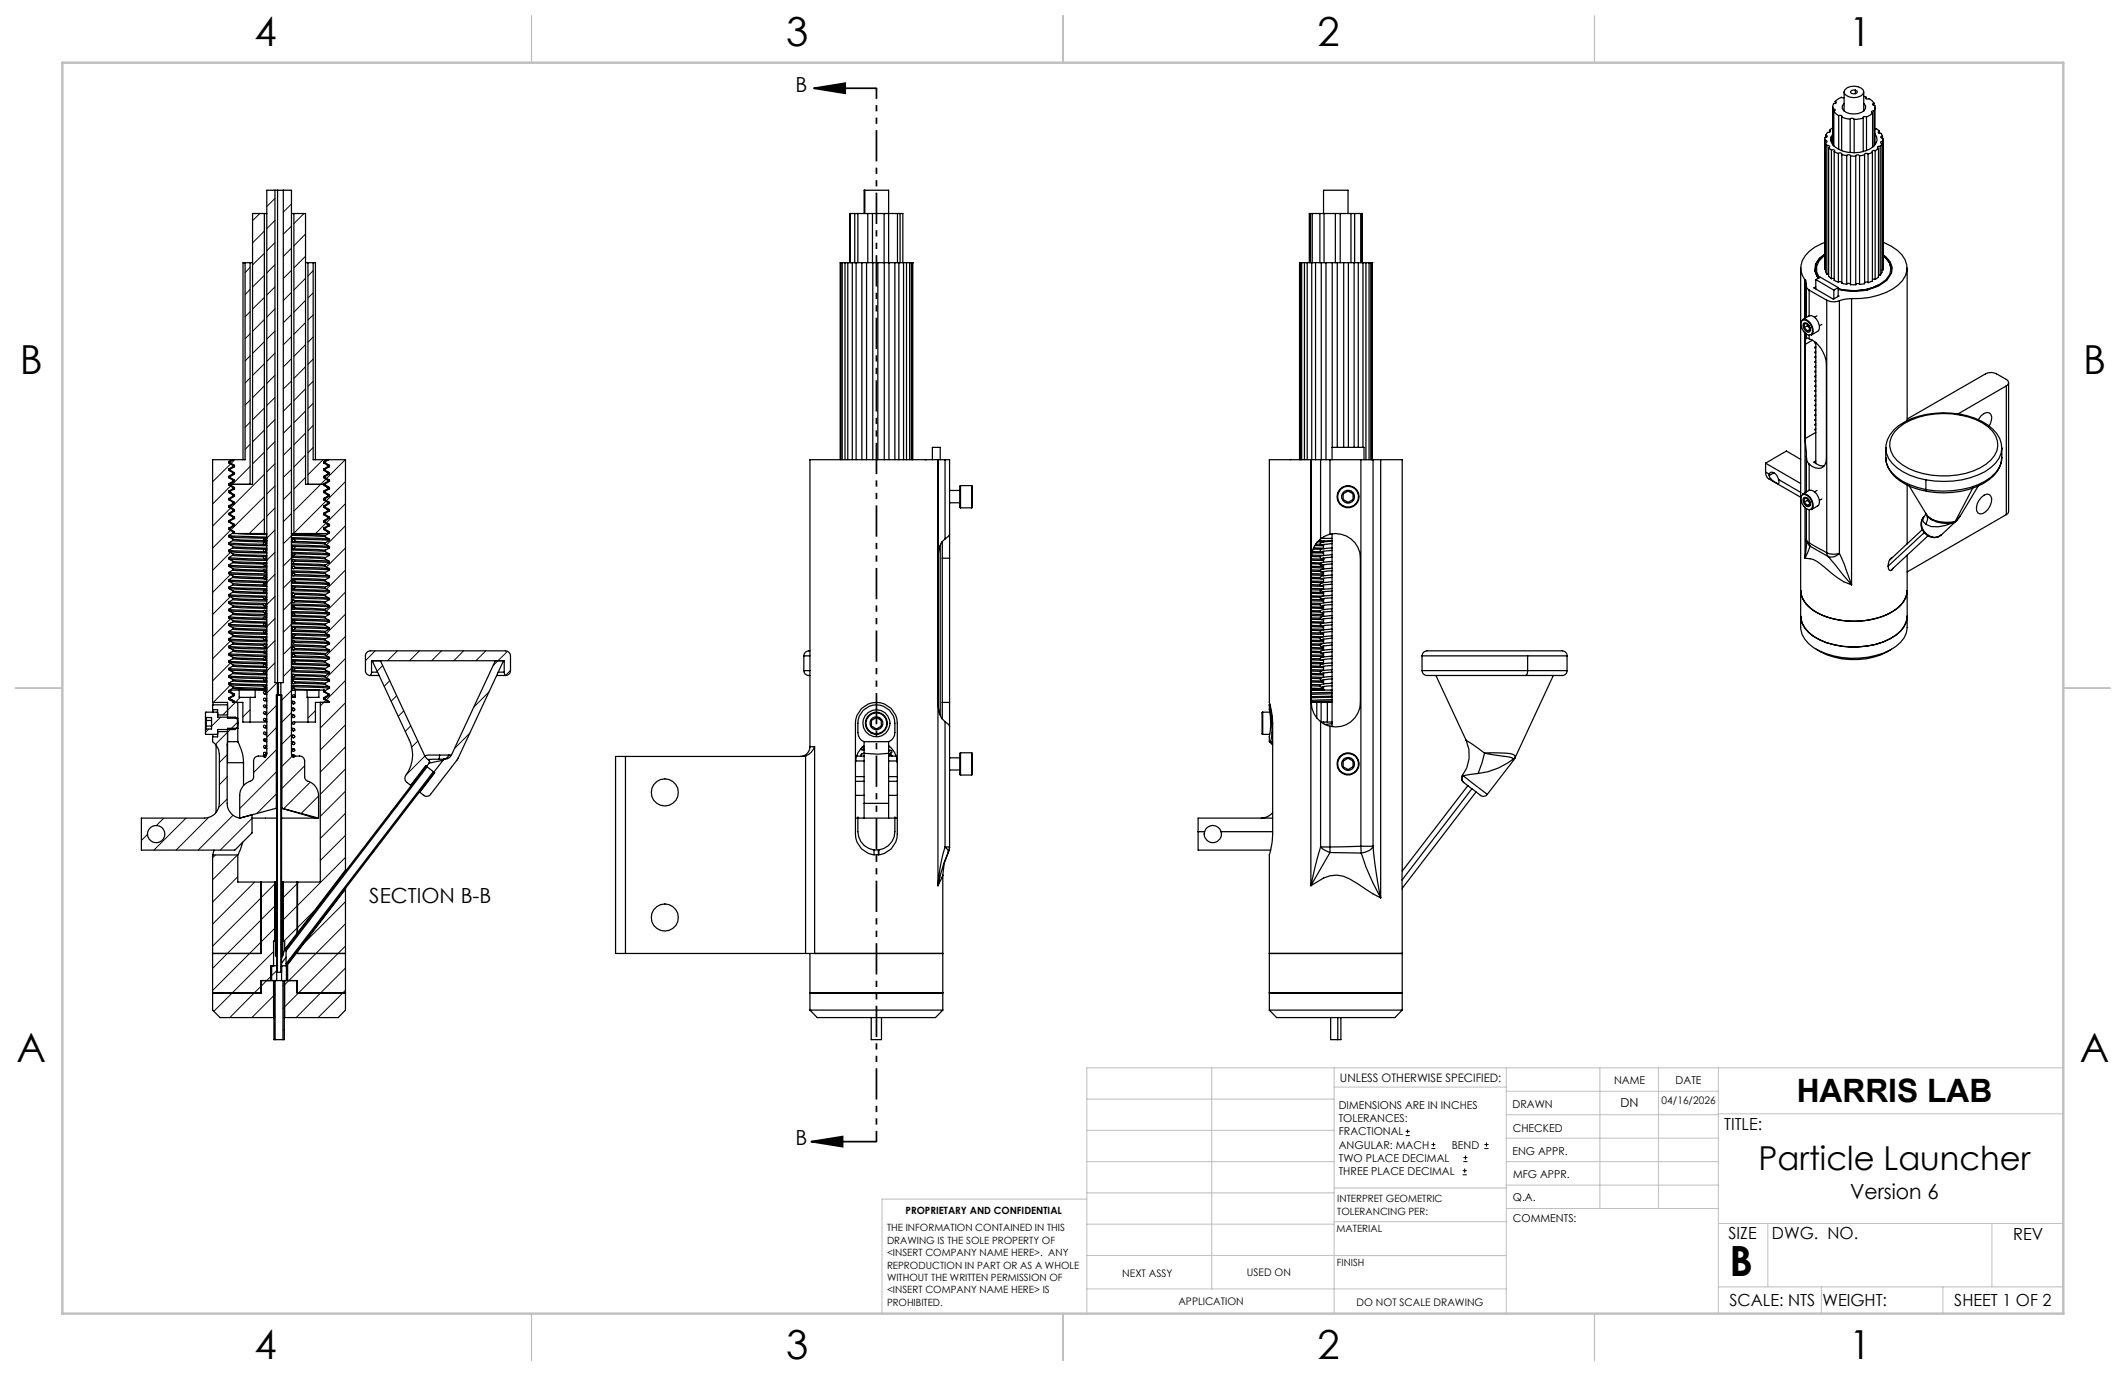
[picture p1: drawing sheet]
<svg xmlns="http://www.w3.org/2000/svg" width="432mm" height="279mm" viewBox="0 0 432 279" stroke-linecap="round" stroke-linejoin="round" font-family="sans-serif">
<defs><g id="words">
<text font-size="8.5" x="351.3" y="259">B</text>
<g font-size="8.1">
<text x="51.7" y="9.3">4</text>
<text x="159.7" y="9.3">3</text>
<text x="267.6" y="9.3">2</text>
<text x="375.6" y="9.3">1</text>
<text x="4" y="76">B</text>
<text x="423.1" y="76">B</text>
<text x="3.3" y="215.7">A</text>
<text x="422.4" y="215.7">A</text>
<text x="51.7" y="276">4</text>
<text x="159.7" y="276">3</text>
<text x="267.6" y="276">2</text>
<text x="375.6" y="276">1</text>
</g>
<text font-size="6.7" x="357.1" y="237.6">Particle Launcher</text>
<text font-size="6.5" x="364.9" y="223.7">HARRIS LAB</text>
<g font-size="4.2">
<text x="161.5" y="18.6">B</text>
<text x="75" y="183.4">SECTION B-B</text>
<text x="161.5" y="232.5">B</text>
<text x="375.8" y="243.4">Version 6</text>
</g>
<g font-size="3.4">
<text x="350.2" y="229.5">TITLE:</text>
<text x="351.1" y="251.6">SIZE</text>
<text x="359.9" y="251.6">DWG. NO.</text>
<text x="408.9" y="251.7">REV</text>
<text x="351.2" y="265.2">SCALE: NTS</text>
<text x="370.1" y="265.3">WEIGHT:</text>
<text x="396.9" y="265.2">SHEET 1 OF 2</text>
</g>
<text font-size="2.5" x="329.1" y="224.8">DN</text>
<text font-size="2.4" x="272.2" y="219.7">UNLESS OTHERWISE SPECIFIED:</text>
<g font-size="2.2">
<text x="327.8" y="220.1">NAME</text>
<text x="340.3" y="220.2">DATE</text>
<text x="271.9" y="225.3">DIMENSIONS ARE IN INCHES</text>
<text x="271.9" y="227.9">TOLERANCES:</text>
<text x="307.2" y="224.9">DRAWN</text>
<text x="271.9" y="230.6">FRACTIONAL</text>
<text x="271.9" y="233.2">ANGULAR: MACH</text>
<text x="294.9" y="233.2">BEND</text>
<text x="307.3" y="229.8">CHECKED</text>
<text x="271.9" y="235.9">TWO PLACE DECIMAL</text>
<text x="271.9" y="238.5">THREE PLACE DECIMAL</text>
<text x="307.2" y="234.4">ENG APPR.</text>
<text x="307.3" y="239.2">MFG APPR.</text>
<text x="307.3" y="243.9">Q.A.</text>
<text x="307.3" y="248.1">COMMENTS:</text>
</g>
<g font-size="2.1">
<text x="337.5" y="224.2">04/16/2026</text>
<text x="227.9" y="259.2">NEXT ASSY</text>
<text x="253.3" y="259.2">USED ON</text>
<text x="239.3" y="265">APPLICATION</text>
<text x="275.5" y="265.1">DO NOT SCALE DRAWING</text>
</g>
<g font-size="2">
<text x="271.6" y="244.1">INTERPRET GEOMETRIC</text>
<text x="180.2" y="250">THE INFORMATION CONTAINED IN THIS</text>
<text x="183.9" y="246.4">PROPRIETARY AND CONFIDENTIAL</text>
<text x="271.5" y="250.2">MATERIAL</text>
<text x="271.6" y="246.6">TOLERANCING PER:</text>
<text x="180.2" y="252.5">DRAWING IS THE SOLE PROPERTY OF</text>
<text x="180.2" y="255.1">&lt;INSERT COMPANY NAME HERE&gt;. ANY</text>
<text x="180.2" y="257.6">REPRODUCTION IN PART OR AS A WHOLE</text>
<text x="271.5" y="257">FINISH</text>
<text x="180.2" y="260.1">WITHOUT THE WRITTEN PERMISSION OF</text>
<text x="180.2" y="262.6">&lt;INSERT COMPANY NAME HERE&gt; IS</text>
<text x="180.2" y="265.2">PROHIBITED.</text>
</g>
</g></defs>
<g fill="none" stroke="#000" stroke-width=".25">
<path d="M374.5 19.8l-.1 .1a1.69 1.69 0 0 0-1.7 .7M374.5 18.7v3.8M374.7 18.2a2.68 2.68 0 0 1 3.7 .1l.1 .4a1.85 1.85 0 0 1-2 1.1 1.72 1.72 0 0 1-2-1.2zM375.9 18.5l.7-.2a.59 .59 0 0 1 .6 .4 .82 .82 0 0 1-1.4 0zM376.8 18.3v.7M378.5 19.6l.5 .2M378.5 18.7v3.8M379 19.8l.1 .3a1.54 1.54 0 0 1 1.5 .9M379 19.8v.2M55.8 38.6h-1.6v114.5l-.3 .4h-1.4a.96 .96 0 0 0-1 1v3.2a1.14 1.14 0 0 1-1.1 1.1 3.1 3.1 0 0 0-1.7 2.7v4.6M55.8 38.6v100h.8M55.8 38.6h.6"/>
<path d="M56.4 38.6h1.1M56.4 38.6l-.1 158.8M57.5 38.6h1.7v114.5l.3 .4h1.4a1.02 1.02 0 0 1 1 1v3.2a1.14 1.14 0 0 0 1.1 1.1 3.1 3.1 0 0 1 1.7 2.7v4.6M57.5 38.6v100h-.5M175.6 38.6h4.9v14.7M175.6 38.6h-.1v4.8M175.6 38.6v4.8M370.6 28.3l.1 26.3M370.7 28.5l.4 .2-.3 .3M370.7 28.5v26.1M370.8 29l.3 .5M370.8 29v26.2l.3 .5"/>
<path d="M370.8 27.4l.3 .2v.2a.48 .48 0 0 0-.4 .7M370.8 27.4v.5M371.1 29.5l.5 .2-.2 .3M371.1 29.5v26.2M371.4 30l.6 .4M371.4 30v26.1l.6 .5M371.6 26.5l.2 .1-.2 .2a.74 .74 0 0 0-.8 .6M371.6 26.5v.3M371.9 27.8v1M372 30.4h.4l.2 .2-.1 .2M372 30.4v26.2M372.2 26l-.6 .5"/>
<path d="M372.2 26h.1M372.3 21.8v7.6M372.3 27.2l-.4 .6M372.3 22.1l.4 .2-.2 .2M372.3 22.1v7.4M372.5 22.5l1 1M372.5 22.5v7.1M372.5 30.8l.9 .4M372.5 30.8v26.1l.9 .4M372.7 20.6l.3 .1-.1 .3a.77 .77 0 0 0-.6 1.1M372.7 20.6v.4M373.4 31.2a.4 .4 0 0 1 .4-.2 .4 .4 0 0 1 .3 .4"/>
<path d="M373.4 31.2v26.1M373.5 23.5h.5l.1 .3M373.5 23.5v6.8M374.1 23.8l1.7 .4M374.1 23.8v6.8M374.1 31.4l1 .2M374.1 31.4v26.1l1 .2M374.5 21a.96 .96 0 0 0-.1 1.4 3.5 3.5 0 0 0 4.2 .1 .92 .92 0 0 0-.1-1.5M375.1 31.6a.46 .46 0 0 1 .7 .1M375.1 31.6v26.1M375.8 24.2a.52 .52 0 0 1 .8 0M375.8 24.2v6.8"/>
<path d="M375.8 31.7h1.1M375.8 31.7v26.1h1.1v-26.1M376.6 24.2v6.8M377.7 31.6a.44 .44 0 0 0-.8 .1M377.7 31.6v26.1M378.4 24l-1.8 .2M378.4 24v6.8M378.7 31.5l-1 .1M378.7 31.5v26.1l-1 .1M379.1 23.7a.37 .37 0 0 0-.4-.1 .37 .37 0 0 0-.3 .4M379.1 23.7v6.9M379.4 31.3a.39 .39 0 0 0-.4-.2 .39 .39 0 0 0-.3 .4"/>
<path d="M379.4 31.3v26.1M380.3 30.9l-.9 .4M380.3 30.9v26.1l-.9 .4M380.3 22.9l-1.2 .8M380.3 22.9v7M380.6 21l-.2 .1v.2a.51 .51 0 0 1 .5 .4 .51 .51 0 0 1-.1 .5l-.2 .3M380.6 21v.4M380.6 22.5l-.5 .1 .2 .3M380.6 22.5v7.1M380.8 26.2h.4l.5 .4M380.8 27.2a1.7 1.7 0 0 1-.3 2.5 6.8 6.8 0 0 1-7.9 0l-.5-.6-.2-.6v-.7M380.8 21.8v7.6"/>
<path d="M380.9 30.6h-.5l-.2 .2 .1 .1M380.9 30.6v26.1M381.5 30.1l-.6 .5M381.5 30.1v26.2l-.6 .4M381.7 26.6l-.2 .2 .1 .2a.67 .67 0 0 1 .7 .6M381.7 26.6v.5M381.9 29.7l-.5 .1-.1 .2 .2 .1M381.9 29.7v26.1M382.2 29.1l-.3 .6M382.2 29.1v26.2l-.3 .5M382.3 27.6l-.3 .2 .1 .2a.46 .46 0 0 1 .3 .7M382.3 27.6v.5"/>
<path d="M382.4 28.7l-.4 .1v.2l.2 .1M382.4 28.7v26.1M382.4 28.3v26.5M49.8 53.3h-.4v40M49.8 53.3v40h-2.3M49.8 53.3h1M50.8 53.3h.5M50.8 53.3v45.1M53.7 43.4h.5M53.7 43.4h-2.4v55h-4.6M53.7 43.4v64.9M59.2 43.4h.5"/>
<path d="M59.7 43.4h2.4v55h3.7M59.7 43.4v64.9M62.1 53.3h.4M62.5 53.3v45.1M62.5 53.3h1.1M63.6 53.3h.5v40M63.6 53.3v40h2.8M170.8 53.3h.3M170.8 53.3h-.2v40M170.8 53.3v40M171.1 53.3h.5M171.1 53.3v40"/>
<path d="M171.6 53.3h.6M171.6 53.3v40M172.2 53.3h.9M172.2 53.3v40M172.7 43.4h.9M172.7 43.4v9.9M172.7 43.4l-.1 9.9M173.1 53.3h.8M173.1 53.3v40M173.6 43.4h.6M173.6 43.4v9.9M173.9 53.3h1.1"/>
<path d="M173.9 53.3v40M174.2 43.4h2M174.2 43.4v9.9M175 53.3h1M175 53.3v40M176 53.3h1.3M176 53.3v40M176.2 43.4h1M176.2 43.4v9.9M177.2 43.4h2.4M177.2 43.4v9.9M177.3 53.3h1"/>
<path d="M177.3 53.3v40M178.3 53.3h1.3M178.3 53.3v40M179.6 43.4h2.7M179.6 43.4v9.9M179.6 53.3h1M179.6 53.3v40M180.6 53.3h1.2M180.6 53.3v40M181.8 53.3h.8M181.8 53.3v40M182.3 43.4h.5"/>
<path d="M182.3 43.4v9.9M182.6 53.3h.9M182.6 53.3v40M182.8 43.4h.6v9.9M182.8 43.4v9.9M183.5 53.3h.6M183.5 53.3v40M184.1 53.3h.6M184.1 53.3v40M184.7 53.3h.4M184.7 53.3v40M185.1 53.3h.2"/>
<path d="M185.1 53.3v40M185.3 53.3h.1M185.3 53.3v40M264.1 53.3h.3M264.1 53.3h-.2v40M264.1 53.3v40M264.4 53.3h.5M264.4 53.3v40M264.9 53.3h.6M264.9 53.3v40M265.5 53.3h.9M265.5 53.3v40"/>
<path d="M266.2 43.4h.3M266.2 43.4h-.3v9.9M266.2 43.4v9.9M266.4 53.3h.8M266.4 53.3v40M266.5 43.4h1.6M266.5 43.4v9.9M267.2 53.3h1.2M267.2 53.3v40M268.1 43.4h.8M268.1 43.4v9.9M268.4 53.3h.9"/>
<path d="M268.4 53.3v40M268.8 43.4v-4.8h5v4.8M268.9 43.4h2.3M268.9 43.4v9.9M269.3 53.3h1.3M269.3 53.3v40M270.6 53.3h1M270.6 53.3v37.5M271.2 43.4h1M271.2 43.4v9.9M271.6 53.3h1.3M271.6 53.3v37.5"/>
<path d="M272.2 43.4h2.2M272.2 43.4v9.9M272.9 53.3h1M272.9 53.3v37.5M273.9 53.3h1.1M273.9 53.3v37.5M274.4 43.4h.7M274.4 43.4v9.9M275 53.3h.9M275 53.3v37.5M275.1 43.4h1.3M275.1 43.4v9.9"/>
<path d="M275.9 53.3h.9M275.9 53.3v37.5M276.4 43.4h.2M276.4 43.4v9.9M276.6 43.4l.1 9.9M276.6 43.4v9.9M276.8 53.3h.6M276.8 53.3v37.5M277.4 53.3h.7M277.4 53.3v40M278.1 53.3h.3M278.1 53.3v40"/>
<path d="M278.4 53.3h.3M278.4 53.3v40M278.7 53.3h.1M278.7 53.3v40M365.7 54.4v73a5.8 5.8 0 0 0 3.8 4.8 16.7 16.7 0 0 0 15.6-.9 4.9 4.9 0 0 0 2.2-3.9v-14.7M366.6 56.9l.3 .8a1.05 1.05 0 0 0 .6 1.2M366.6 56.9h.1M366.6 56.9v7.7M366.9 58.1v6.4M367.5 58.9l3.5 2.1M367.5 58.9v5.2M368.7 54.7l-.1 .3 .6 1.3"/>
<path d="M368.8 56.8v1.9M368.8 56.8l3.7 2.1M368.8 56.8l.9-.5 3.6 2.1M368.8 58.2l-.4 .3 4 2.2 1.1-.6-.2-.1M370.6 51.9a3 3 0 0 0-1 4.5M370.6 51.6l-1.2 1a2.63 2.63 0 0 0 0 3.8M370.6 49.2a6.8 6.8 0 0 0-4.8 4.7v1l.2 1 .6 1M370.7 54.6h.1M370.7 51.5a3.3 3.3 0 0 0-1.4 5M371.1 55.7h.3M372 56.6h.5M372.5 58.9v1.8"/>
<path d="M373.3 58.6l2.7 .4 2.6-.2M373.3 58.4v1.8M373.3 58.4l-.8 .5M373.4 57.3l.4-.1 .3 .1M373.5 58.7l1.1 .2 2 .2 2-.3M375.1 57.7a.48 .48 0 0 1 .7 0M377.7 57.7a.48 .48 0 0 0-.8 .1M378.7 57.4l.4-.1 .3 .1M380.9 56.7l-.6 .1M381.3 58l-1.9 .7-1.1 .2M381.5 55.8h.4M382.2 54.8h.2"/>
<path d="M382.4 52a2.94 2.94 0 0 1 .7 4.8l-1.2 .8-1.5 .8-1.8 .4M382.4 49.2a7 7 0 0 1 4.9 4.6 4.3 4.3 0 0 1-1.7 4.1 14.4 14.4 0 0 1-9.5 2.7M382.4 51.8a3.1 3.1 0 0 1 .9 5.1 11.3 11.3 0 0 1-9.6 1.9h-.2M382.4 51.8a3.7 3.7 0 0 1 1.6 2.7M382.5 52l.4 .3M387.3 54.4v31M365.9 65.2l.3-.2a2.1 2.1 0 0 1 1.8 2.8 1.05 1.05 0 0 1-1.6-.5 2.08 2.08 0 0 1-.5-2.1zM366.1 64.9l1.3-.7a1.88 1.88 0 0 1 2.1 1.8l-.1 1.1-1.5 .9a2.08 2.08 0 0 0-.7-2.9l-.5-.3zM366.3 65.7l.2-.2a1.34 1.34 0 0 1 1.1 1.8l-.2 .2a1.34 1.34 0 0 1-1.1-1.8zM366.4 66.5v-.7l.3-.1a1.08 1.08 0 0 1 .9 1.5h-.6M366.4 66.5l.6 .7M366.6 67.6v32.4"/>
<path d="M366.9 67.8v.8M367.1 65.8v.3M367.1 66.1l.6 .8-.7 .3M367.1 66.1l-.7 .4M367.5 68.8a5.9 5.9 0 0 1 3.4 5.2v19.1a1.74 1.74 0 0 1-.8 1.8 1.74 1.74 0 0 1-2-.2l-.6-.4M367.5 68.8l-.6-.3-.3 1.5 1.5-.9M367.5 68.1v.7M368.7 69.5v.2h.1M368.8 69.5v24.6M368.8 70.3l-.1 .2v.2h.1M368.8 71.3l-.1 .2v.1h.1M368.8 72.3l-.1 .1 .1 .2"/>
<path d="M368.8 73.3l-.1 .1v.2h.1M368.8 74.3l-.1 .1v.2h.1M368.8 75.2l-.1 .2v.2h.1M368.8 76.2l-.1 .2v.2h.1M368.8 77.2l-.1 .1v.2h.1M368.8 78.2l-.1 .1v.2h.1M368.8 79.2l-.1 .1v.2h.1M369 64.1l-.5 .3M370 65.9l-.5 .2M371 61a3.2 3.2 0 0 0 2.6 .1M371 61v51.2M373.6 61.1v51.3"/>
<path d="M376.1 60.6l-1.3 .1-1.2 .4M376.1 60.6v58.1M407.5 78.4a.69 .69 0 0 0 .5-.7 .69 .69 0 0 0-.5-.7l-2-1.1a2.4 2.4 0 0 0-2.2 0l-16 9.2M407.5 78.4l-9.8 5.7M407.5 78.4v26.1M408 77.7v26.2l-.2 .3-.3 .3M46.5 99.7v.3l.8 .5M46.5 95.2v.3l.8 .5M46.5 96.7l.2 .1M46.5 98.2v.3l.8 .5M46.5 99.7l.3 .1M46.5 98.2l.3 .1"/>
<path d="M46.5 95.2l.2 .1M46.5 93.7v.3l.8 .5M46.5 96.7v.3l.8 .5M46.5 93.7l.3 .1M46.7 98.5l.2 .1M46.7 94.1h.2M46.7 95.5v.1M46.7 97h.1M46.7 96.8v.2l.9 .5v.3l-.9 .4v.3l.9 .5M46.7 93.8v.2l.9 .5a1.01 1.01 0 0 1-.9 .7v.3l.9 .5a1.01 1.01 0 0 1-.9 .8M47.1 93.3h.4M47.1 93.3l-.6 .4"/>
<path d="M47.1 93.3h-3.9v49.3M47.3 96h.3M47.3 96.2l.3 .1M47.3 96.2l-.8 .5M47.3 99h.3M47.3 99.2l.3 .1M47.3 99.2l-.8 .5M47.3 97.8h.3M47.3 97.8l-.8 .4M47.3 94.8h.3M47.3 94.8l-.8 .4M47.3 94.5h.3"/>
<path d="M47.3 97.5h.3M47.3 94.5v.3M47.3 96v.2M47.3 97.5v.3M47.3 99v.2M47.5 93.3l-.8 .5M47.6 99v.3l-.9 .5v.2l.9 .5a1.01 1.01 0 0 1-.9 .7v.3l.9 .5v.3l-.9 .5v.2l.9 .5a1.11 1.11 0 0 1-.8 .8M65.7 98.4l.4 .1M65.8 98.5l.8 .5M65.8 96.9l.3 .1M65.8 99.9l.3 .1M65.8 95.4l.3 .1"/>
<path d="M65.8 93.9l.3 .1M65.8 96.7h.3M65.8 99.7h.3M65.8 95.2h.3M65.8 98.2h.3M65.8 93.7h.3M66.1 97l.8 .5v.3M66.1 98.5l.8 .5v.2M66.1 95.5l.8 .5v.2M66.1 94l.8 .5v.3M66.1 93.7v.3M66.1 95.2v.3"/>
<path d="M66.1 96.7v.3M66.1 98.2v.3M66.1 99.7v.3M66.4 93.3l-.6 .4v.3l.8 .5v.2M66.4 93.3h.3M66.4 97.4h.3M66.4 98.9h.3M66.4 95.9h.3M66.4 94.4h.3M66.6 97.5v.2l-.8 .5v.3M66.6 97.5h.1M66.6 96.2a1.02 1.02 0 0 0-.8 .8l.8 .5"/>
<path d="M66.6 94.7l-.8 .5v.3l.8 .5v.2M66.6 99.2a1.02 1.02 0 0 0-.8 .8l.8 .5v.2l-.8 .5v.3l.8 .5v.2M66.6 96.2h.3M66.6 99.2h.3M66.6 94.7l.3 .1M66.6 97.7l.3 .1M66.6 99v.2M66.7 93.3l-.6 .4M66.7 93.3h3.5v83.4M66.9 96.2l-.8 .5M66.9 99.2l-.8 .5M66.9 94.8l-.8 .4"/>
<path d="M66.9 97.8l-.8 .4M187.9 93.3h.1M189.4 93.3v-2.5h1.6v2.5M190.5 93.3h-26v58.3M190.5 93.3h.1M190.5 93.3h1.4M190.5 93.3v86.5M191.9 93.3h1v15.2M191.9 93.3v16.1M192.9 99.6h2M195.1 98.6l-.2 .1v4.3l.2 .1M195.1 98.6v4.5"/>
<path d="M195.1 98.6h2.2M197.3 98.6l.1 .1v4.3l-.1 .1M197.3 98.6v4.5M262.3 93.3h-.2M266.2 93.3h.1M266.2 93.3h-8.4v49.4l.6 2.5 .1 1.7M266.2 93.3v86.5M266.3 93.3v49.3a5 5 0 0 0 1.9 3.9M266.3 93.3h1.9M268.2 93.3h1.9M268.2 93.3v16.1M270.1 93.3h6.3"/>
<path d="M270.1 93.3v15.2M270.5 93.3v-2.5h6.5v2.5M276.4 93.3h2.5M276.4 93.3v78.5M278.9 93.3h1.5M278.9 93.3v78.5M280.4 93.3h4.4v111.8M280.4 93.3v89M358.6 95.8l.1 .8 .3 .4 6.7 4M358.6 95.8l.7 .5M358.6 94.1v1.7M358.6 94.1l7.1 4.1"/>
<path d="M359.3 96.3a.59 .59 0 0 1 1-.3 2.12 2.12 0 0 1 .9 1.4M359.3 96.6a2.97 2.97 0 0 0 1.8 1.6l.2-.2-.1-.6M359.3 96.3v.3M360.3 96l-1 .6M361.2 97.4l4.5 2.6M365.7 93.3l-2.9-1.7-4.2 2.5M366.9 92.8v7.1M367.5 94.3v5.3M368.8 87.8l-2.2 1.3 .4 4.5 .5 .7M368.8 93.6l-.4 .2a2.63 2.63 0 0 0 2.1 .8M368.8 80.2l-.1 .1v.2h.1M368.8 81.1l-.1 .1v.2h.1"/>
<path d="M368.8 82.1l-.1 .1v.2h.1M368.8 83.1l-.1 .1v.2h.1M368.8 84.1l-.1 .1v.2h.1M368.8 85.1l-.1 .1v.2h.1M368.8 86l-.1 .1v.2h.1M368.8 87l-.1 .1v.2h.1M369 99.6l-.5 .3M383 90.9a6.1 6.1 0 0 0 3.5 6.9l3 1.2 1.7 .4M383 91a5 5 0 0 0 2.3 4 13.2 13.2 0 0 0 5.9 2.4M384.8 87.7a12.8 12.8 0 0 1 9.9-3.7 14.7 14.7 0 0 1 9.1 2.6 4.3 4.3 0 0 1 .6 6.8 14.8 14.8 0 0 1-12.1 3.1 11.1 11.1 0 0 1-7.7-3.9 4 4 0 0 1 .2-4.9zM387.3 98.5v12M387.7 98.6l3.6 6"/>
<path d="M391.2 99.4l.1 .4M391.2 97.4v2M398.3 84.1a18.4 18.4 0 0 0-11.5 1.6 6.2 6.2 0 0 0-3.8 5.2M398.3 84.1a11.7 11.7 0 0 1 7.3 4l.6 .9 .3 1.1 .1 1M398.3 84.1l-.2 .2M400.7 99.1l-3.6 6.8M401.8 85.2a2.26 2.26 0 0 1 2.2-1.4 1.67 1.67 0 0 1 .2 2.3l-.2 .4M401.8 98.6l-4.3 7M406.5 92.8a5.3 5.3 0 0 1-2.6 4.6 17.2 17.2 0 0 1-18.1 .2 5.9 5.9 0 0 1-2.8-4.6M406.6 91.1a6.7 6.7 0 0 1-4.9 5.3 19 19 0 0 1-10.5 1M406.6 91a6.1 6.1 0 0 1-3.4 6.7 18.4 18.4 0 0 1-12 1.7M46.5 113.2l7.8 .4"/>
<path d="M46.5 117.7l7.7 .3M46.5 116.2l7.7 .4M46.5 119.2l7.7 .4M46.5 114.7l7.7 .3M46.5 111.7l7.2 .3M46.5 110.2l7.1 .3M46.5 108.7l7.7 .3M46.5 113.2v.3l.8 .5M46.5 101.2l.3 .1M46.5 104.2l.3 .1M46.5 105.7v.3l.8 .5M46.5 107.2l.3 .1"/>
<path d="M46.5 101.2v.3l.8 .5M46.5 102.7v.3l.8 .5M46.5 105.7l.2 .1M46.5 107.2v.3l.8 .5M46.5 119.2v.3l.8 .5M46.5 117.7v.3l.8 .5M46.5 116.2v.3l.8 .5M46.5 114.7v.3l.8 .5M46.5 111.7v.3l.8 .5M46.5 104.2v.3l.8 .5M46.5 108.7v.3l.8 .5M46.5 102.7l.2 .1"/>
<path d="M46.5 110.2v.3l.8 .5M46.7 109l7.5 .3h-.4l-.2 .3 .1 .2h.3M46.7 110.6l7.5 .2-.5-.1M46.7 113.6l7.5 .2M46.7 118l7.5 .3M46.7 116.6l7.5 .2M46.7 119.6l7.5 .2M46.7 115l7.5 .3M46.7 112l7.5 .3M46.7 100l.2 .1M46.7 103l.2 .1M46.7 107.3v.2l.9 .5v.3h-.1h6.2"/>
<path d="M46.7 104.3l.1 .2 .8 .5v.3l-.9 .5v.2l.9 .5v.3l-.9 .5M47.3 120l6.9 .4M47.3 117.2l6.9 .5M47.3 114.2l6.2 .3M47.3 114l6.9 .3M47.3 115.7l6.3 .3M47.3 115.5l6.3 .3M47.3 117l6.3 .3M47.3 118.7l6.9 .4M47.3 118.5l6.3 .3M47.3 112.7l6.3 .3M47.3 112.5l6.9 .3"/>
<path d="M47.3 111.2l6.9 .3M47.3 111l6.9 .3M47.3 109.7l6.9 .4M47.3 109.5l6.5 .3M47.3 100.8h.3M47.3 100.8l-.8 .4M47.3 103.8h.3M47.3 103.8l-.8 .4M47.3 106.5h.3M47.3 106.8h.3M47.3 106.8l-.8 .4M47.3 102l.3 .1"/>
<path d="M47.3 103.5h.3M47.3 105.2l.4 .1M47.3 105.2l-.8 .5M47.3 108l.3 .1M47.3 118.7l-.8 .5M47.3 117.2l-.8 .5M47.3 115.7l-.8 .5M47.3 112.7l-.8 .5M47.3 111.2l-.8 .5M47.3 105l.3 .1M47.3 108.2l.3 .1M47.3 108.2l-.8 .5"/>
<path d="M47.3 102.2l.3 .1M47.3 102.2l-.8 .5M47.3 109.7l-.8 .5M47.3 114.2l-.8 .5M47.3 102v.2M47.3 103.5v.3M47.3 105v.2M47.3 106.5v.3M47.3 108v.2M47.3 109.5v.2M47.3 111v.2M47.3 112.5v.2"/>
<path d="M47.3 114v.2M47.3 115.5v.2M47.3 117v.2M47.3 118.5v.2M47.3 120v.3M47.6 100.5h-.3v.3M48.3 108.3l5.9 .2M53.7 108.3h.5M53.7 116.2l.5 .1M53.7 118.9l.5 .1M53.7 114.8l.5 .1M53.7 112l.5 .1"/>
<path d="M53.7 113.4l.5 .1M53.9 109.8h.3M54 109.8h.1M54 109.8h.2M54 117.3h.2M54.1 115.8h.1M54.1 118.6h.1M54.1 114.4h.1M54.1 117.2h.1M54.1 113.1h.1M54.2 110.3h-.1M54.2 119.9h-.1"/>
<path d="M54.2 111.7h-.1M59.2 109.4l.6 .2v.2M59.2 116.2l.6 .2 .1 .3M59.2 110.7l.6 .2 .1 .3M59.2 119l.6 .2v.2M59.2 117.6l.6 .2v.3M59.2 112.1l.6 .2v.3M59.2 113.5l.6 .2v.2l7.1 .4M59.2 108.3h.5M59.2 114.7l6.9 .3M59.2 114.4l6.9 .3M59.2 116.2l6.9 .3"/>
<path d="M59.2 115.9l6.9 .3M59.2 117.7l6.9 .3M59.2 117.4l6.9 .3M59.2 118.9l6.9 .3M59.2 118.4l7.7 .3M59.2 118.2h.2M59.2 116.9l7.7 .4M59.2 119.9l7.7 .4M59.2 119.7l7.5 .2M59.2 115.4h.3M59.2 113.2l6.9 .3M59.2 112.9l6.9 .3"/>
<path d="M59.2 112.1l7.5 .3M59.2 111.7l6.9 .3M59.2 111.4l6.9 .3M59.2 110.7l7.5 .2M59.2 110.2l6.9 .3M59.2 109.9h.2M59.2 109.1l7.5 .3M59.2 108.4l6.9 .3M59.2 108.7l6.9 .3M59.2 119.5h.1M59.2 118.1h.1M59.3 109.8l-.1 .1"/>
<path d="M59.3 116.7h-.1M59.3 111.2h-.1M59.3 115.3l-.1 .1M59.3 112.6h-.1M59.3 113.9l-.1 .1M59.5 109.4l7.4 .3M59.7 115.4l7.2 .3M59.8 113.7l6.9 .2M59.8 118.2l6.9 .2M59.8 110.9l7.1 .4M59.8 109.9l6.3 .3M59.8 119.2l6.3 .3"/>
<path d="M59.8 116.7l6.9 .2M59.8 115.2l6.9 .2M59.8 112.5l7.1 .2M65.8 101.4l.3 .1M65.8 104.4l.3 .1M65.8 107.4l.3 .1M65.8 105.9l.3 .1M65.8 102.9l.3 .1M65.8 101.2h.3M65.8 107.2h.3M65.8 102.7h.3M65.8 104.2h.3"/>
<path d="M65.8 105.7h.3M66.1 101.5l.8 .5v.2M66.1 104.5l.8 .5v.2M66.1 107.5l.8 .5v.2M66.1 106l.8 .5v.3M66.1 100l.8 .5v.3M66.1 119.5l.8 .5v.3M66.1 118l.8 .5v.2M66.1 116.5l.8 .5v.3M66.1 113.5l.8 .5v.3M66.1 112l.8 .5v.2M66.1 109l.8 .5v.2"/>
<path d="M66.1 103l.8 .5v.3M66.1 110.5l.8 .5v.3M66.1 115l.8 .5v.2M66.1 101.2v.3M66.1 102.7v.3M66.1 104.2v.3M66.1 105.7v.3M66.1 107.2v.3M66.1 108.7v.3M66.1 110.2v.3M66.1 111.7v.3M66.1 113.2v.3"/>
<path d="M66.1 114.7v.3M66.1 116.2v.3M66.1 117.7v.3M66.1 119.2v.3M66.4 106.4h.3M66.4 101.9h.3M66.4 104.9h.3M66.4 107.9h.3M66.4 100.4h.3M66.4 103.4h.3M66.6 102.2a1.02 1.02 0 0 0-.8 .8l.8 .5v.2l-.8 .5v.3l.8 .5v.2a1.02 1.02 0 0 0-.8 .8l.8 .5v.2l-.8 .5v.3l.8 .5v.2l-.2 .1h-6.7M66.6 100.7l.3 .1"/>
<path d="M66.6 106.7l.3 .1M66.6 102.2h.3M66.6 103.7l.3 .1M66.6 108.2h.3M66.6 105.2h.3M66.9 114.3l-.8 .4M66.9 100.8l-.8 .4M66.9 106.8l-.8 .4M66.9 102.2l-.8 .5M66.9 103.8l-.8 .4M66.9 108.2l-.8 .5M66.9 118.7l-.8 .5"/>
<path d="M66.9 117.3l-.8 .4M66.9 115.7l-.8 .5M66.9 112.7l-.8 .5M66.9 105.2l-.8 .5M66.9 109.7l-.8 .5M66.9 111.3l-.8 .4M191 110.7v34.5M191.4 110v3.3M191.4 113.3h1.5M191.4 113.3v29.3M191.9 109.4a4.5 4.5 0 0 0-1.4 3.9M192.9 108.5v4.8"/>
<path d="M192.9 108.5l-.3 .4-.7 .5M192.9 102.1h2M192.9 113.3v29.3M195.1 103.1h2.2M266.3 113.7l2.5 .1M266.3 119.5l2.5 .1M266.3 119.8h2M266.3 118h2.5M266.3 118.3h2.4M266.3 116.5l2.5 .1M266.3 116.7l2.5 .1M266.3 115h2.5"/>
<path d="M266.3 115.3h2.5M266.3 114.2l2.1 .1M266.3 112.7l2.6 .1M266.3 118.7l1.8 .1M266.3 117.2l1.8 .1M266.3 115.7l1.9 .1M266.3 116h1.9M266.3 117.5h2M266.3 119l2.5 .1M266.3 113h1.9M266.3 114.5h2M266.4 112.3h2.4"/>
<path d="M266.5 112h1.8M266.7 111.5h1.6M266.8 111.2l2 .1M267.2 110.5h1.1M267.6 110l1.2 .1M267.9 109.8h.4M268.2 109.4a5 5 0 0 0-1.9 3.9M268.4 116.2l.4 .1M268.4 114.8l.4 .1M268.4 110.7l.4 .1h-1.7M268.4 115.6l-.3 .4 .4 .2M268.4 110.1l-.3 .4 .4 .2"/>
<path d="M268.5 119.7l-.4 .2 .1 .3 .2 .1M268.5 114.2l-.4 .3 .1 .2 .2 .1M268.5 114.7h.1M268.8 109v.3h-.4M268.8 109.8v.3M268.8 110.6v.8M268.8 111.9v.9M268.8 113.3v.9M268.8 114.7v.8M268.8 116.1v.8M268.8 117.4v.9M268.8 118.8v.9"/>
<path d="M270.1 108.5a5 5 0 0 1 6.2 4.8v29.3a5 5 0 0 1-6.2 4.9M270.1 108.5l-1.1 .4-.8 .5M270.5 109.3h-2.2l-.2 .2 .2 .3h2.2M270.5 115.9l-2.1 .3M270.5 114.5l-2.1 .3M270.5 114l-2.1 .3M270.5 113.1l-1.9 .2M270.5 111.8l-1.9 .2M270.5 110.4l-2.1 .3M270.5 119.5l-2.1 .3M270.5 118.6l-1.9 .3M270.5 117.3l-1.9 .1"/>
<path d="M270.5 116.8l-1.9 .1-.5 .3 .2 .3 .5 .2M270.5 118.1l-.8 .1a1.72 1.72 0 0 0-1.6 .4l.2 .3 .5 .1M270.5 115.4l-2.1 .3M270.5 111.3l-2.2 .2-.2 .4 .2 .1 .5 .2M270.5 112.6l-.8 .1a1.74 1.74 0 0 0-1.6 .4l.1 .3 .7 .2-2.6-.1M270.5 109.9l-2.1 .3M270.5 108.4v39.2M272.8 100.3l1-.6 1 .6v1.1l-1 .6-1-.6zM365.7 119.9a5.3 5.3 0 0 0 3.2 4.4 16.6 16.6 0 0 0 15.7-.2 5.2 5.2 0 0 0 2.7-4.2 5.4 5.4 0 0 1-3.4 4.6 16.7 16.7 0 0 1-15.6-.5 5.4 5.4 0 0 1-2.6-4.1zM365.9 100.6a1.11 1.11 0 0 1 1.7 .5 2.16 2.16 0 0 1 .4 2.1l-.3 .3a2.15 2.15 0 0 1-1.8-2.9zM366.1 100.3l1.3-.7a1.96 1.96 0 0 1 2.1 1.9l-.1 1.1-1.5 .9a2.13 2.13 0 0 0-1.2-3.2zM366.3 101.1l.2-.1a1.33 1.33 0 0 1 1.1 1.7 1.01 1.01 0 0 1-1.4-1z"/>
<path d="M366.4 102v-.8l.6-.1a1.26 1.26 0 0 1 .6 1.5l-.6 .1M366.4 102l.6 .7M366.6 113.3a4.2 4.2 0 0 1 3.2 1.2l.9 .8a14.6 14.6 0 0 0 5.4 3.4M366.6 103v10.3M366.9 109.4v.3M366.9 109.7l-.3 3.6M366.9 109.4l.2 .6 .4 .2M366.9 103.3v6.1M366.9 109.7a1.47 1.47 0 0 0 .7 1.2M367.1 101.6l.6 .7-.7 .4M367.1 101.2v.4M367.1 101.6l-.7 .4"/>
<path d="M367.5 110.2l3.5 2M367.5 110.2l.1 .7M367.5 103.5v6.7M367.6 110.9l-1 2.4M367.6 110.9l3.7 2.1M370 101.3l-.5 .3M371 112.2a3.5 3.5 0 0 0 2.6 .2M371 112.2l.3 .8M371.3 113l4.8 5.7M373.6 112.4l1 2.2 1.5 4.1M373.6 112.4a2.18 2.18 0 0 1-2.3 .6M384.4 113.2a1.76 1.76 0 0 0-.5 2.7l.3-.1 .4-.5"/>
<path d="M390.4 107.6l-6.6 6.1M390.7 105.1a2.58 2.58 0 0 0 .3 3.2 2.58 2.58 0 0 0 3.2 .4l.1-.1M390.7 105.1l-.1 .7 .6 .7M390.7 105.1a2.7 2.7 0 0 0 .2 2.9 2.7 2.7 0 0 0 2.7 1l.7-.3 3-2.9-1 .5M390.8 105l-.1 .1M390.8 108.2l-7.3 6.8M391.2 104.2l-.4 .8M391.3 104.5l.4 .5M391.4 104.8l.1 .6-.3 1.1M391.6 108.8l-7.6 7.1M391.7 105l.9 .7M391.7 105a5.8 5.8 0 0 0 4.6 1.3"/>
<path d="M391.7 105a7 7 0 0 0 5.1 1M396.3 106.3a5.8 5.8 0 0 1-5.1 .2M396.8 106l-.5 .3M397.1 105.9l-.3 .1M397.4 105.6l-.3 .3M397.5 105.6l-.2 .2M397.5 105.6h-.1M398.1 104.8l-.7 .8M402.4 101l.6-.5 .5-.2 .5 .1a1.67 1.67 0 0 1 .2 2.3 2.53 2.53 0 0 1-2.1 1.7 1.37 1.37 0 0 1-.5-2.1zM407.5 104.5l-20.2 11.6M46.5 128.2l7.2 .3 .5 .2M46.5 120.7l7.7 .3"/>
<path d="M46.5 123.7l7.1 .3M46.5 125.2l7.1 .3M46.5 129.7l7.7 .3M46.5 126.7l7.1 .3M46.5 137.2l7.7 .3M46.5 122.2l7.7 .4M46.5 132.7l7.7 .3M46.5 134.2l7.7 .3M46.5 131.2l7.7 .4M46.5 135.7l7.7 .3M46.5 138.7l7.7 .3M46.5 137.2v.3l.8 .5"/>
<path d="M46.5 134.2v.3l.8 .5M46.5 132.7v.3l.8 .5M46.5 129.7v.3l.8 .5M46.5 128.2v.3l.8 .5M46.5 126.7v.3l.8 .5M46.5 122.2v.3l.8 .5M46.5 120.7v.3l.8 .5M46.5 123.7v.3l.8 .5M46.5 125.2v.3l.8 .5M46.5 131.2v.3l.8 .5M46.5 135.7v.3l.8 .5M46.5 138.7v.3l.8 .5"/>
<path d="M46.7 127l7.5 .3-.5-.2M46.7 121l6.9 .3M46.7 124l6.9 .3M46.7 125.6l7.1 .2M46.7 128.6l7.5 .2M46.7 130l7.5 .3M46.7 137.5l6.8 .3M46.7 122.6l6.8 .2M46.7 133l7.5 .3M46.7 134.5l7.5 .3M46.7 131.6l7.5 .2M46.7 136l7 .3"/>
<path d="M46.7 139.1l6.8 .2M47.3 121.5l6.9 .3-.5-.1M47.3 123.3l6.9 .2M47.3 123l6.9 .3M47.3 133.7l6.5 .4M47.3 133.5l6.2 .3M47.3 135.3l6.9 .3M47.3 135l6.3 .3M47.3 120.3l6.9 .2M47.3 127.7l6.9 .4M47.3 127.5l6.9 .3M47.3 129.3l6.3 .2"/>
<path d="M47.3 129l6.9 .3M47.3 130.7l6.2 .3M47.3 130.5l6.9 .3M47.3 138.3l6.9 .3M47.3 138l6.9 .3M47.3 121.7l6.9 .4M47.3 124.7l6.9 .4M47.3 124.5l6.9 .3M47.3 126.3l6.9 .2M47.3 126l6.9 .3M47.3 139.7l6.9 .4M47.3 139.5l6.9 .3"/>
<path d="M47.3 132.3l6.3 .2M47.3 132l6.3 .3M47.3 136.7l6.9 .4M47.3 136.5l6.5 .3M47.3 139.7l-.8 .5M47.3 135.3l-.8 .4M47.3 133.7l-.8 .5M47.3 130.7l-.8 .5M47.3 129.3l-.8 .4M47.3 126.3l-.8 .4M47.3 123.3l-.8 .4M47.3 124.7l-.8 .5"/>
<path d="M47.3 127.7l-.8 .5M47.3 132.3l-.8 .4M47.3 120.3l-.8 .4M47.3 136.7l-.8 .5M47.3 121.7l-.8 .5M47.3 138.3l-.8 .4M47.3 121.5v.2M47.3 123v.3M47.3 124.5v.2M47.3 126v.3M47.3 127.5v.2M47.3 129v.3"/>
<path d="M47.3 130.5v.2M47.3 132v.3M47.3 133.5v.2M47.3 135v.3M47.3 136.5v.2M47.3 138v.3M47.3 139.5v.2M53.7 129.9l.5 .1M53.7 135.4l.5 .1M53.7 124.4l.5 .1M53.7 132.6l.5 .2M53.7 134l.5 .1"/>
<path d="M53.7 136.8l.5 .1M53.7 123l.5 .2M53.7 139.5l.5 .1M53.7 138.1l.5 .2M53.7 131.3l.5 .1M53.7 125.8l.5 .1M53.9 136.3h.3M54.1 129.5h.1M54.1 135h.1M54.1 121.3h.1M54.1 132.3h.1M54.1 133.7h.1"/>
<path d="M54.1 136.4h.1M54.1 139.2h.1M54.1 137.8h.1M54.2 126.8h-.1M54.2 124l-.1 .1M54.2 122.7h-.1M54.2 128.2h-.1M54.2 130.9l-.1 .1M54.2 125.4h-.1M56.6 138.6h.4M56.6 138.6v2.5M57 138.6v58.8"/>
<path d="M59.2 130l.6 .1v.3l7.1 .3M59.2 135.5l.6 .1v.3M59.2 124.5l.6 .1v.3M59.2 121.7l.6 .2 .1 .3M59.2 132.7l.6 .2v.2M59.2 134.1l.6 .2v.2M59.2 136.8l.6 .2 .1 .3M59.2 123.1l.6 .2v.2M59.2 128.6l.6 .2v.2M59.2 120.4l.6 .1v.3M59.2 139.6l.6 .2v.2M59.2 138.2l.6 .2v.2"/>
<path d="M59.2 131.3l.6 .2v.3M59.2 125.9l.6 .1v.3M59.2 123.7h.3M59.2 133.9l6.9 .3M59.2 135.4l6.9 .3M59.2 120.4l6.9 .3M59.2 128.2l6.9 .3M59.2 127.9l6.9 .3M59.2 129.7l6.9 .3M59.2 129.4l6.9 .3M59.2 131.2l6.9 .3M59.2 130.9l6.9 .3"/>
<path d="M59.2 121.4l7.7 .3M59.2 121.2l7.5 .2M59.2 124.4l7.7 .3M59.2 124.2l7.5 .2M59.2 125.7l7.5 .2M59.2 128.7l7.5 .2M59.2 137.9l7.7 .4M59.2 137.7l7.5 .2M59.2 122.9l7.7 .4M59.2 122.7l7.5 .2M59.2 133.4l7.7 .3M59.2 134.9l7.7 .4"/>
<path d="M59.2 134.7h.3M59.2 125.2l6.9 .3M59.2 126.7l6.9 .3M59.2 126.4h.3M59.2 131.9h.3M59.2 136.4l7.7 .3M59.2 136.2l7.5 .2M59.2 139.4l7.7 .3M59.2 139.2l7.5 .2M59.2 132.7l6.9 .3M59.2 132.4l6.9 .4M59.2 135.9h.1"/>
<path d="M59.2 127.7h.1M59.2 125h.1M59.2 122.2h.1M59.2 137.3h.1M59.2 123.6h.1M59.2 120.8h.1M59.2 138.7h.1M59.3 130.4l-.1 .1M59.3 133.2h-.1M59.3 134.5l-.1 .1M59.3 129l-.1 .1M59.3 131.8h-.1"/>
<path d="M59.3 126.3h-.1M59.6 125.9l7.3 .4M59.6 136.9l6.5 .3M59.6 134.2l6.5 .3M59.7 131.9l7.2 .4M59.7 123.7l6.4 .3M59.7 134.7l7 .2M59.7 126.4l6.4 .3M59.8 135.7l6.3 .3M59.8 138.4l6.3 .3M59.8 128.9l7.1 .4M59.8 130.2l6.9 .2"/>
<path d="M59.8 127.5l7.1 .2M59.8 122l6.3 .2M59.8 139.9l5.1 .2M59.8 123.4l6.3 .3M59.8 120.7l6.3 .3M59.8 138.7l6.3 .3M59.8 133.2l6.9 .2M59.8 122.2l6.3 .3M59.8 125l6.3 .2M59.8 131.7l6.9 .2M59.8 137.2l6.3 .3M66.1 136l.8 .5v.2"/>
<path d="M66.1 134.5l.8 .5v.3M66.1 131.5l.8 .5v.3M66.1 130l.8 .5v.2M66.1 127l.8 .5v.2M66.1 124l.8 .5v.2M66.1 125.5l.8 .5v.3M66.1 128.5l.8 .5v.3M66.1 133l.8 .5v.2M66.1 121l.8 .5v.2M66.1 137.5l.8 .5v.3M66.1 122.5l.8 .5v.3M66.1 139l.8 .5v.2"/>
<path d="M66.1 120.7v.3M66.1 122.2v.3M66.1 123.7v.3M66.1 125.2v.3M66.1 126.7v.3M66.1 128.2v.3M66.1 129.7v.3M66.1 131.2v.3M66.1 132.8v.2M66.1 134.2v.3M66.1 135.7v.3M66.1 137.2v.3"/>
<path d="M66.1 138.7v.3M66.7 127.4l-7.5-.2 .6 .2 .1 .3M66.9 138.3l-.8 .4M66.9 135.3l-.8 .4M66.9 133.7l-.8 .5M66.9 130.7l-.8 .5M66.9 129.3l-.8 .4M66.9 127.7l-.8 .5M66.9 123.3l-.8 .4M66.9 120.3l-.8 .4M66.9 121.7l-.8 .5M66.9 124.7l-.8 .5"/>
<path d="M66.9 126.3l-.8 .4M66.9 132.3l-.8 .5M66.9 136.7l-.8 .5M66.9 139.7l-.8 .5M75.2 137.2a.96 .96 0 0 1-1-1v-3a1.02 1.02 0 0 1 1-1h27.5a1.09 1.09 0 0 1 1 1v3a1.02 1.02 0 0 1-1 1M75.2 137.2h1.8M75.5 136.5l-.3 .7M75.5 136.5h1.2M75.5 136.5v-2.3h26.9v2.3M75.6 134.2l7.5 16.1a7.3 7.3 0 0 1-.8 7.5 1.03 1.03 0 0 0 .3 1.1l.8 .6M77.3 134.2l9 19.3M100.6 134.2l-8.9 19.1"/>
<path d="M100.9 137.2h1.8M101.2 136.5h1.2M102.3 134.2l-9.3 19.9-5.5 7.2a.99 .99 0 0 1-1.4 .2l-.8-.6M102.4 136.5l.3 .7M163.3 136.2a1.07 1.07 0 0 0 1.2 1M163.3 133.2h1.2M163.3 136.2h1.2M163.3 133.2v3M164.5 132.2a1.07 1.07 0 0 0-1.2 1M266.3 120.2l2.5 .2M266.3 131.5l2.5 .1M266.3 131.8h2.5"/>
<path d="M266.3 121h2.5M266.3 121.2l1.8 .1M266.3 127h2M266.3 128.5h2M266.3 128.8h2.5M266.3 130h2.6M266.3 130.2l2.5 .1M266.3 124h1.9M266.3 124.2l1.9 .1M266.3 136h2.5M266.3 136.2l2 .1M266.3 125.5h1.8"/>
<path d="M266.3 133h2.5M266.3 133.2l2.5 .1M266.3 134.5h2.5M266.3 134.8h2.3M266.3 122.5h2M266.3 122.8h1.8M266.3 137.5h2.3M266.3 137.8h1.8M266.3 139h2M266.3 139.2l1.8 .1M266.3 133.7l1.8 .1M266.3 123.2l2.5 .1"/>
<path d="M266.3 121.7l2.6 .1M266.3 135.2l1.9 .1M266.3 124.7l2.5 .1M266.3 130.7l2.1 .1M266.3 138.2l2.5 .1M266.3 127.7l2.5 .1M266.3 126.2l2.5 .1M266.3 129.2l2.4 .1M266.3 128l2 .1M266.3 140h1.7M266.3 126.5h2.1M266.3 129.5h1.8"/>
<path d="M266.3 125l2.5 .1M266.3 135.5l2.5 .1M266.3 123.5h2.5M266.3 134l2.1 .1M266.3 131h1.8M266.3 122l2.5 .1M266.3 138.5l2.5 .1M266.3 132.2l1.9 .1M266.3 136.7l2 .1M266.3 139.7l2.5 .1M266.3 120.5h2.5M266.3 132.5h2"/>
<path d="M266.3 137l2.5 .1M268.4 131.3l.4 .1M268.4 125.8l.4 .1M268.4 121.7l.4 .1M268.4 136.8l.4 .1M268.4 127.2l.4 .1-2.5-.1M268.4 126.6l-.3 .4 .4 .2M268.4 121.1l-.2 .1-.1 .3 .4 .2M268.4 137.6l-.3 .4 .4 .2M268.4 132.1l-.3 .4 .4 .2M268.4 138.2l.4 .1M268.4 132.7l.4 .1"/>
<path d="M268.5 130.7l-.4 .3 .1 .2 .2 .1M268.5 136.2l-.4 .3 .1 .2 .2 .1 .3-.1 1.8-.2M268.5 125.2l-.4 .2 .1 .3 .2 .1h-2.1M268.5 120.2h.1M268.5 126.5h.2M268.8 120.2v.8M268.8 121.6v.8M268.8 122.9v.9M268.8 124.3v.9M268.8 125.7v.8M268.8 127v.9M268.8 128.4v.9"/>
<path d="M268.8 129.8v.9M268.8 131.2v.8M268.8 132.5v.9M268.8 133.9v.9M268.8 135.3v.8M268.8 136.7v.8M268.8 138v.9M268.8 139.4v.7M270.5 131l-2.1 .3M270.5 126.9l-2.1 .2M270.5 125.5l-2.1 .3M270.5 121.4l-2.1 .3"/>
<path d="M270.5 120l-2.1 .3M270.5 130.5l-2.1 .3M270.5 129.6l-1.9 .2M270.5 128.2l-1.9 .2M270.5 127.7l-1.4 .1-1 .4 .2 .3 .5 .2M270.5 129.1l-2.3 .4v.4l.6 .1M270.5 126.4l-2.1 .2M270.5 124.1l-1.9 .2M270.5 122.8l-1.9 .1M270.5 125l-2.1 .3M270.5 122.2l-.8 .1a2.26 2.26 0 0 0-1.6 .4l.2 .3 .5 .2M270.5 123.6l-.9 .1a1.6 1.6 0 0 0-1.5 .4l.1 .3 .6 .1"/>
<path d="M270.5 120.9l-2.1 .3M270.5 137.3l-2.1 .4M270.5 135.1l-1.9 .2M270.5 133.7l-1.9 .2M270.5 136l-2.1 .2M270.5 139.2l-1.9 .2M270.5 138.7l-.6 .1a2.16 2.16 0 0 0-1.7 .3l-.1 .3 .7 .2M270.5 133.2l-2.3 .4-.1 .3 .7 .2M270.5 134.6l-2.3 .3v.4l.6 .2M270.5 132.4l-2.1 .2M270.6 131.9l-2.2 .3M270.6 137.9l-2.2 .2"/>
<path d="M288.8 136.2a1.06 1.06 0 0 0 1.3 1h19.7M288.8 133.2a1.2 1.2 0 0 1 1.6-1h26.1a1.37 1.37 0 0 1 1.8 .8v.2M288.8 136.2h21.5M288.8 133.2h21.5M288.8 133.2v3M291.6 137.2l6.2 13.1M310.3 136.2a.84 .84 0 0 1-.5 1M310.3 136.2h8M310.3 133.2h8M310.3 133.2v3M315.5 137.2l-7.8 16.7M318.3 136.2a1.08 1.08 0 0 1-1.4 1h-7.1"/>
<path d="M318.3 133.2v3M365.7 125.1a5.8 5.8 0 0 0 3.8 4.8 16.7 16.7 0 0 0 15.6-.9 4.9 4.9 0 0 0 2.2-3.9M368.9 131.8a14.9 14.9 0 0 0 15.3 0M41.7 148.2l.1 .9h2.3l.1-.1M41.7 145.6v2.6M41.7 145.6l.1 .1M41.8 145.7l.1 .3-.1 .3M41.8 146.3l.1 .6-.1 .5M41.8 147.4v.6M41.8 145.7h1.2v2.3h-1.2M41.8 148l-.1 .2M41.8 146.3h1.2"/>
<path d="M41.8 147.4h1.2M43.2 144.1l.1 .5M43.2 149.6v1l.7 .7 .5 .9 .2 .9v10a3 3 0 0 1-3 3h-12.9v6.5h19l3.5-3.5v-3.6l-2.5 .6M43.2 142.6l.1 .5M43.2 142.6h3v3.2h2.1M43.2 144.1h1v1.5h3.6l.4 .4v1.7l-.4 .4h-3.6v1.5h-1M43.3 149.1l-.1 .5M43.9 151.2v13.8M44.2 144.7l-.1-.1h-2.3l-.1 1M44.2 148.6h2M44.2 145.2h2M46.2 150.6l-.1 12.6a3.1 3.1 0 0 0 2.6 2.9"/>
<path d="M46.2 150.6v4.3h3.3M46.2 143.1h-3v1M46.2 150.6h2.1M46.5 140.2l.2 .1M46.5 142l.5 .1M46.5 141.7l.2 .1M46.5 140.2v.3l.8 .5M46.5 142l.8 .5M46.5 141.7v.3M46.7 140.5l.3 .1M46.8 142l.8 .4M47.3 141.3h.2"/>
<path d="M47.3 141h.3M47.3 141.3l-.8 .4M47.3 142.5v.1h2v4h1.5M47.3 141v.3M47.3 142.5h.1M47.4 142.5l.2 .1M47.6 142.4v.2M48.3 150.6a9.9 9.9 0 0 1 1.1 3.5l.1 .8M48.3 145.8v2.1M48.3 147.9h-2.1v2.7M48.3 142.6v3.2M48.3 147.9v2.7"/>
<path d="M48.6 140.1l-1.9 .1v.2l.9 .5v.3l-.9 .5v.2l.9 .5M48.6 140.1h3.2M48.6 140.1v1.5h2.2M49.5 154.9v4.6M50.8 146.6h3.4M50.8 141.6v5M51.8 140.1v1.5h-1M51.8 140.1h2.4M53.7 153.2l.1 .1M53.7 140.9l.5 .1M53.7 150.5l.5 .1M53.7 142.3l.5 .1"/>
<path d="M53.7 147.7l.5 .1M53.7 149.1l.5 .1M53.7 146.4l.5 .1M53.7 145l.5 .1M53.7 143.7l.5 .1M53.7 151.9l.5 .1M53.8 153.2h.1M53.8 153.8h.1M53.8 153.2v.1M53.9 153.3l.1 .1M54 152.9h.2M54.1 150.1h.1"/>
<path d="M54.1 151.5h.1M54.2 140.5h-.1M54.2 141.9h-.1M54.2 147.4h-.1M54.2 148.8h-.1M54.2 146h-.1M54.2 144.6l-.1 .1M54.2 143.3h-.1M56.2 141.1v58M56.3 141.1h.3M56.3 141.1h.7M56.3 141.1h-.2v23"/>
<path d="M56.6 141.1h.4M57 141.1h.2v23M57.2 141.1v58M59.2 150.6l.6 .1v.3M59.2 142.3l.6 .2 .1 .3M59.2 147.8l.6 .2 .1 .3M59.2 149.2l.6 .2v.2M59.2 145.1l.6 .1v.3M59.2 143.7l.6 .2v.2M59.2 151.9l.6 .2v.3M59.2 140.1h.2M59.2 141.4h.1"/>
<path d="M59.2 142.8h.1M59.2 140.1h.1M59.2 144.2h.1M59.3 151l-.1 .1M59.3 148.3h-.1M59.3 149.6l-.1 .1M59.3 146.9h-.1M59.3 145.5l-.1 .1M59.3 152.4h-.1M59.3 153.2l.2 .1M59.6 153.2h.1M59.6 153.8h.1"/>
<path d="M59.8 146.6h2.7M59.8 140.1h.2M60 140.1v1.5h-.8M60 140.1h2.4M62.4 140.1h2.4M62.4 140.1v1.5h.1M62.5 141.6v5M64.8 140.1h1.1l-.1 .1M64.8 140.1v1.5h-2.3M65.1 142.6v36.5h-4.7M65.8 140.2v.3l.8 .5M65.8 141.7v.3l.8 .5v.1"/>
<path d="M65.8 140.4l.3 .1M65.8 140.2h.3M65.8 141.9l.3 .1M65.8 141.7h.3M66.1 140.5l.8 .5v.3M66.1 142l.8 .5v.1h-2.8v4h-1.6M66.1 140.2v.3M66.1 141.7v.3M66.5 142.4h.2M66.6 141.2l-.8 .5M66.6 141.2l.3 .1M66.6 140.9h.1"/>
<path d="M66.6 141v.2M66.9 141.3l-.8 .4M83.4 159.5h.1M86.3 153.5l.7 .7M86.7 155.7l1.3 1M86.7 155.7l-.2-.1-28.4 37.1v.4M86.7 155.7l-28.6 37.4M87 154.2l.2 .3-.1 .5M87 154.2l.2 .1M87 154.2l.2 .4v.4M87.1 155l-.5 .6-.1-.1-3.1 4M88 156.7l.2 .1-30.1 39.3v-.4"/>
<path d="M88 156.7l-29.9 39M89.1 154.2h-2.1M89.1 154.2h1M89.3 153.3l-.2 .9M89.3 153.3h-2.1l-.9 .2M89.3 153.3h1.9M90 154.4l-2.9 .6M90 154.4l-1.9 2.4 .2 .1-3 4M90.1 154.2h.3M90.4 154.2l-.4 .2M91.2 153.3h.5M91.2 153.3a1.22 1.22 0 0 1-1.1 .9"/>
<path d="M91.7 153.3a1.52 1.52 0 0 1-1.3 .9M127 153.6h-2v40h2M127 153.6v40M163.6 153.5l-36.6 .1M163.6 153.5v40.1M164.5 151.6a1.99 1.99 0 0 1-2 2M164.5 151.6h1M165.5 151.6a3.3 3.3 0 0 1-1.9 1.9M165.5 151.6v42M173.7 158.6h1.8M173.7 157.7h1.8M173.7 154.5h1.8"/>
<path d="M174 153.5h1.5M174.8 152l.3 .3M175 143.9a4.3 4.3 0 0 1 4.6-1 4.3 4.3 0 0 1 2.6 4v22.5a4.3 4.3 0 0 1-4.2 4.2 4.3 4.3 0 0 1-4.3-4.2v-22.5l.4-1.7zM175 152.2l.5 .1M175.1 153.1l-.3 .2 .1 .2M175.2 152.2h.1M175.4 153.5h.1M175.4 151.4a4.4 4.4 0 0 0-1.7 3.5M175.5 153l-.5 .1M175.5 151.6l-.4 .1M175.5 152.1l-.4 .1M175.5 153l2.8 .1 2.2-.1"/>
<path d="M175.5 150.6h5M175.5 150.6v2.4M175.5 150.6a1.94 1.94 0 0 1-1.3-1.8 5.3 5.3 0 0 1 1.1-4.6 3.8 3.8 0 0 1 4.1-.8 3.8 3.8 0 0 1 2.4 3.5v1.9a1.94 1.94 0 0 1-1.3 1.8M175.5 153v10.1M177 146.3l1-.6 1 .6v1.1l-1 .6h-.1l-.9-.6zM180.5 152.3l.4 .1M180.5 153l.1 .3M180.5 153.5h1.5M180.5 150.6v2.4M180.5 158.6h1.7M180.5 157.7h1.7M180.5 154.5h1.7"/>
<path d="M180.5 153v10.1M180.6 153.2l.4 .1 .2 .2M180.6 151.4a4.4 4.4 0 0 1 1.6 3.5M180.7 151.6l-.2 .1M180.8 152.4l.4 .2-.1 .3h-.2M180.9 152.4l-.4 .1M180.9 152.9l-.4 .1M190.5 142.6a4.5 4.5 0 0 0 1.4 3.9M191.4 142.6v3.4M191.4 142.6h1.5M191.9 146.5l1 1M191.9 146.5v25.5"/>
<path d="M192.9 142.6v4.9M192.9 156.4h2M192.9 153.9h2M192.9 147.5v24.5M195.1 152.9l-.2 .1v4.3l.2 .1M195.1 152.9v4.5M195.1 157.4h2.2M195.1 152.9h2.2M197.3 152.9h.1v4.4l-.1 .1M197.3 152.9v4.5M256.5 144.6l-.2 .1v4.3l.2 .1M256.5 144.6v4.5"/>
<path d="M256.5 144.6h1.4M256.5 149.1h1.4M257.8 143.1v1a13.6 13.6 0 0 1 0 5.5v1M257.8 150.6l.7 .7M257.8 150.6h.7M258 143.1l-.2 .1 .5 2.2v1.5M258.3 148.8l-.3 1.8 .5 .5M258.3 146.9v1.9M258.3 146.9h.2M258.3 148.8h.2M258.5 146.9v22.5l-.1 1.6-.6 2.5v31.6M266.3 140.1h2.6"/>
<path d="M266.4 142.6h4.1M267.4 142.6v3.2M268.2 146.5l.8 .6 1.1 .4M268.2 146.5v25.5M268.3 142.6v4h1.3M268.8 146.6v.3M268.9 140.1l-2.6 .1M268.9 140.1h1.6M269.6 146.6h.9M269.6 142.6v4M270.1 147.5v24.5M270.5 140.1h-.2"/>
<path d="M270.5 147l-1.4 .1M270.5 140.6l-4.2 .1M270.5 142.1l-4.2 .1M270.5 141.6l-4.2 .1M270.5 141.4l-4.2 .1M270.5 142.4l-4.2 .1M270.5 140.9l-4.2 .1M272.8 154.6l1-.6 .9 .4 .1 .2v1.1l-1 .6-1-.6zM297.1 157.5a1.03 1.03 0 0 0 .5 1.6l2.6 2a1.11 1.11 0 0 0 1.9 .2M297.1 157.5l-.1-.1a1.04 1.04 0 0 0 .3 1.5M297.1 157.5l5 3.8M297.8 150.3a7.1 7.1 0 0 1-.8 7.3"/>
<path d="M297.8 150.3l3.7 2.6M298.1 159.5l-13.3 17.4M300.2 157.1l-3.1 .4M301.5 152.9h2.2l3.1 .1 .6 .2 .3 .3v.3M301.5 152.9l3.4 .6a4.5 4.5 0 0 1 2.4 .6v.1M301.5 152.9l-.5 2-.8 2.2M307.3 154.2a14 14 0 0 1-7.1 2.9M307.3 154.2l.1 .2M307.4 154.4l-5.3 6.9M307.7 153.8v.1M307.7 153.9l-.3 .5M307.7 153.8l-.4 .4"/>
<path d="M43.2 173.6v31.5l1.5 1.5h10.9M43.2 173.6h5.1M43.5 172.6l-.3 1M48.3 173.6v5.5h7.5M49.3 171l-1 2.6M51.2 166.1h5M53 179.1v14.5M53 179.1v14.5h-9.8M55.8 179.1h.2M55.8 179.1v12M56 179.1v15h.2M56 179.1h.2"/>
<path d="M56.1 164.1h.1M56.1 164.1l-7.4 2M56.2 179.1v15M57.2 166.1h7M57.2 164.1h.1M57.2 164.1l7 2M57.2 179.1h.2M57.2 164.1l7.5 2M57.2 179.1v15M57.4 179.1h.1M57.4 179.1v15h-.2M57.5 179.1v12"/>
<path d="M57.5 179.1h2.8M60.3 179.1h.1M60.3 179.1v10.4M60.4 179.1v10.3M64.2 166.1h.5M70.2 176.7v.2M70.2 176.7l-9.8 12.7M85.2 160.8l.1 .1M173.7 161.5h1.8M173.7 166.1h8.5M174.2 165.9v3a3.8 3.8 0 0 0 3.8 3.7 3.8 3.8 0 0 0 3.8-3.7v-3M175.5 163.1v3"/>
<path d="M175.5 163.1h5M177.5 172.6v1M178.4 172.6v1M178.5 172.6v1M180.5 163.1v3M180.5 161.5h1.7M191.5 177.7l-1 2.1M191.5 177.7v27.4M191.9 172a33.3 33.3 0 0 0-1.4 7.8M191.9 172a1.17 1.17 0 0 1 .7 1.1M191.9 172h1M192.6 173.1l-.8 2.2-.3 2.4"/>
<path d="M192.6 173.1l-.9 2.1-1.2 4.6M192.6 173.1h.1M192.9 172l-.3 1.1M243.3 168.9v3.7h14.8M243.3 168.9h1.4M244.7 168.9a1.74 1.74 0 0 0 1.6 2.2 1.74 1.74 0 0 0 1.7-2.2M244.7 168.9a1.74 1.74 0 0 1 1.6-1.3 1.74 1.74 0 0 1 1.7 1.3M248 168.9h10.5M258.5 165a2.95 2.95 0 0 1-2.3 1.1M258.5 166.1h-15.2v2.8M266.2 179.8l2.6-1.5a5.4 5.4 0 0 1 5.3 .2l4.7 3 1.6 .8M268.2 172h1.9"/>
<path d="M268.2 172l.8 .6 1.1 .5M268.2 172l-2 7.8M270.1 172v1.1M270.1 173.1l-3.9 6.7M270.1 173.1l6.4 .1M276.4 171.8l.1 1.4M276.4 171.8h2.5M276.4 171.8l-6.3 .2M276.5 173.2l1 2.9 1.3 3.1 1.6 3.1M278.9 171.8a2.48 2.48 0 0 1-2.4 1.4M278.9 171.8l.5 4.9 1 5.6M298.9 160.2l-14.1 18.5"/>
<path d="M299.8 160.8l-15 19.6M53.1 199.1v2.5h-9.9M55.2 196.1v3M55.6 199.1v7.5M55.6 199.1v12h.3M55.8 191.1h.2M55.8 191.1h-.2v5M55.9 199.1v12M56.2 196.1h.1M56.2 199.1h1M56.2 196.1h-1.2v3M56.2 199.1h-3.2v2.5"/>
<path d="M56.2 197.4h.1M56.3 197.4h.7M57 197.4h.2M57.2 196.1h.1M57.2 196.1h1M57.2 199.1h3.2v2.5M57.4 194.1l-.2 .5M57.4 191.1h.1M57.5 199.1v12M57.5 191.1h.3v1.7M57.7 199.1v12h-.2M57.8 192.8l-.4 1.1"/>
<path d="M57.8 199.1v7.5M58.1 193.1v2.6M58.1 194.4l-.9 1.2M58.2 196.1h.1M58.2 196.1v3M58.2 196.1h.2v3M60.3 193.2v.2M60.3 199.1v2.5h9.9M60.3 189.5v.3M60.3 193.4v.2h9.9M60.3 189.5l-2.5 3.3M60.3 193.4l-2.1 2.7"/>
<path d="M60.4 193.1v.2M60.4 189.4v.3M60.4 193.3v.3M70.2 180.4v.2M70.2 180.6v24.5l-1.5 1.5h-10.9M70.2 180.6l-9.8 12.7M127 193.6h36.6M163.6 193.6h1.9M164.5 193.6v11.5M165.5 193.6h26zM257.8 193.6h27zM55.9 211.1h1.6"/>
<path d="M57.7 206.6h.1M164.5 201.6h27M164.5 205.1h27M164.5 205.1l1.5 1.5h24l1.5-1.5M177 206.6v4.5h2v-4.5M257.8 205.1h27M257.8 205.1l1.5 1.5h24l1.5-1.5M257.8 201.6h27M270.3 206.6v4.5h1.4M271.7 206.6v4.5M272.3 206.6v4.5h-.6"/>
<circle cx="53.8" cy="110.4" r=".25"/>
<circle cx="53.8" cy="117.3" r=".26"/>
<circle cx="53.8" cy="118.7" r=".26"/>
<circle cx="53.8" cy="115.9" r=".26"/>
<circle cx="53.8" cy="114.5" r=".26"/>
<circle cx="53.8" cy="111.8" r=".26"/>
<circle cx="53.8" cy="113.2" r=".26"/>
<circle cx="53.8" cy="109.6" r=".26"/>
<circle cx="59.6" cy="111.1" r=".26"/>
<circle cx="59.6" cy="109.7" r=".25"/>
<circle cx="59.6" cy="118" r=".26"/>
<circle cx="59.6" cy="119.3" r=".25"/>
<circle cx="59.6" cy="116.6" r=".26"/>
<circle cx="59.6" cy="113.9" r=".26"/>
<circle cx="59.6" cy="112.5" r=".26"/>
<circle cx="59.6" cy="115.2" r=".26"/>
<circle cx="273.8" cy="100.9" r="1.32"/>
<circle cx="273.8" cy="100.9" r="2.25"/>
<circle cx="273.8" cy="100.9" r="2.13"/>
<circle cx="53.8" cy="137.9" r=".26"/>
<circle cx="53.8" cy="136.5" r=".26"/>
<circle cx="53.8" cy="120" r=".26"/>
<circle cx="53.8" cy="135.1" r=".26"/>
<circle cx="53.8" cy="124.2" r=".27"/>
<circle cx="53.8" cy="125.5" r=".27"/>
<circle cx="53.8" cy="126.9" r=".27"/>
<circle cx="53.8" cy="139.3" r=".27"/>
<circle cx="53.8" cy="122.8" r=".27"/>
<circle cx="53.8" cy="121.4" r=".27"/>
<circle cx="53.8" cy="132.4" r=".26"/>
<circle cx="53.8" cy="129.6" r=".26"/>
<circle cx="53.8" cy="133.8" r=".26"/>
<circle cx="53.8" cy="131" r=".26"/>
<circle cx="53.8" cy="128.3" r=".26"/>
<circle cx="59.6" cy="126.2" r=".25"/>
<circle cx="59.6" cy="124.8" r=".25"/>
<circle cx="59.6" cy="127.6" r=".25"/>
<circle cx="59.6" cy="129" r=".25"/>
<circle cx="59.6" cy="137.2" r=".25"/>
<circle cx="59.6" cy="138.6" r=".25"/>
<circle cx="59.6" cy="122.1" r=".25"/>
<circle cx="59.6" cy="123.5" r=".25"/>
<circle cx="59.6" cy="120.7" r=".25"/>
<circle cx="59.6" cy="139.9" r=".25"/>
<circle cx="59.6" cy="133.1" r=".26"/>
<circle cx="59.6" cy="131.7" r=".26"/>
<circle cx="59.6" cy="130.3" r=".26"/>
<circle cx="59.6" cy="135.8" r=".26"/>
<circle cx="59.6" cy="134.5" r=".26"/>
<circle cx="53.7" cy="153" r=".25"/>
<circle cx="53.8" cy="142" r=".26"/>
<circle cx="53.8" cy="147.5" r=".25"/>
<circle cx="53.8" cy="153.5" r=".25"/>
<circle cx="53.8" cy="144.8" r=".27"/>
<circle cx="53.8" cy="143.4" r=".27"/>
<circle cx="53.8" cy="140.6" r=".27"/>
<circle cx="53.8" cy="150.2" r=".26"/>
<circle cx="53.8" cy="151.6" r=".26"/>
<circle cx="53.8" cy="146.1" r=".26"/>
<circle cx="53.8" cy="148.9" r=".26"/>
<circle cx="59.6" cy="144.1" r=".26"/>
<circle cx="59.6" cy="148.2" r=".26"/>
<circle cx="59.6" cy="145.4" r=".25"/>
<circle cx="59.6" cy="146.8" r=".25"/>
<circle cx="59.6" cy="141.3" r=".25"/>
<circle cx="59.6" cy="142.7" r=".25"/>
<circle cx="59.6" cy="149.6" r=".26"/>
<circle cx="59.6" cy="150.9" r=".26"/>
<circle cx="59.6" cy="152.3" r=".26"/>
<circle cx="59.6" cy="153.5" r=".26"/>
<circle cx="178" cy="146.9" r="2.12"/>
<circle cx="178" cy="146.9" r="2.24"/>
<circle cx="178" cy="146.9" r="1.31"/>
<circle cx="178" cy="146.9" r="2.75"/>
<circle cx="273.8" cy="155.1" r="1.32"/>
<circle cx="273.8" cy="155.1" r="2.12"/>
<circle cx="273.8" cy="155.1" r="2.25"/>
<circle cx="31.7" cy="169.4" r="1.76"/>
<circle cx="135" cy="160.9" r="2.76"/>
<circle cx="135" cy="186.3" r="2.76"/>
</g>
<g fill="none" stroke="#000" stroke-width=".2">
<path d="M50.8 54.3l-1 1.1M50.8 58.8l-1 1M52.8 43.4l-1.5 1.4M53.7 46.9l-2.4 2.4M53.7 51.4l-2.4 2.4M53.7 55.9l-2.4 2.4M55.8 58.2l-1.6 1.7M55.8 44.8l-1.6 1.6M55.8 53.8l-1.6 1.6M55.8 40.3l-1.6 1.6M55.8 49.3l-1.6 1.6M59.2 54.9l-1.7 1.7"/>
<path d="M59.2 59.4l-1.7 1.6M59.2 41.4l-1.7 1.7M59.2 45.9l-1.7 1.7M59.2 50.4l-1.7 1.7M61.7 43.4l-2 2M62.1 47.5l-2.4 2.4M62.1 52l-2.4 2.4M62.1 56.5l-2.4 2.4M63.6 55l-1.1 1M63.6 59.5l-1.1 1M50.8 63.3l-1 1M50.8 67.8l-1 1"/>
<path d="M50.8 72.2l-1 1.1M50.8 76.7l-1 1.1M53.7 64.9l-2.4 2.4M53.7 78.4l-2.4 2.4M53.7 60.4l-2.4 2.4M53.7 69.4l-2.4 2.4M53.7 73.9l-2.4 2.3M55.8 62.7l-1.6 1.7M55.8 71.7l-1.6 1.7M55.8 76.2l-1.6 1.7M55.8 67.2l-1.6 1.7M59.2 68.4l-1.7 1.6"/>
<path d="M59.2 72.8l-1.7 1.7M59.2 63.9l-1.7 1.6M59.2 77.4l-1.7 1.6M62.1 61l-2.4 2.4M62.1 65.5l-2.4 2.4M62.1 70l-2.4 2.4M62.1 74.5l-2.4 2.3M62.1 79l-2.4 2.4M63.6 68.4l-1.1 1.1M63.6 72.9l-1.1 1.1M63.6 64l-1.1 1M63.6 77.4l-1.1 1.1"/>
<path d="M46.8 94.2l-3.6 3.6M46.8 98.7l-3.6 3.6M47.7 93.3l-.7 .8M50.8 94.7l-3.8 3.9M50.8 81.2l-1 1.1M50.8 85.7l-1 1.1M50.8 90.2l-1 1.1M53.7 96.3l-6.8 6.8M53.7 82.9l-2.4 2.3M53.7 87.3l-2.4 2.4M53.7 91.8l-2.4 2.4M55.8 89.7l-1.6 1.6"/>
<path d="M55.8 94.2l-1.6 1.6M55.8 85.2l-1.6 1.7M55.8 80.7l-1.6 1.6M55.8 98.7l-1.6 1.6M59.2 86.3l-1.7 1.7M59.2 90.8l-1.7 1.7M59.2 99.8l-1.7 1.7M59.2 81.8l-1.7 1.7M59.2 95.3l-1.7 1.6M62.1 83.5l-2.4 2.3M62.1 87.9l-2.4 2.4M62.1 92.4l-2.4 2.4"/>
<path d="M62.1 96.9l-2.4 2.4M63.6 86.4l-1.1 1.1M63.6 90.9l-1.1 1M63.6 81.9l-1.1 1M65.6 93.3l-3.1 3.1M66.2 97.3l-6.5 6.5M70.1 93.3l-3.7 3.8M70.2 97.8l-3.9 3.8M46.8 103.2l-3.6 3.6M46.8 107.7l-3.6 3.6M46.8 112.2l-3.6 3.6M46.8 116.7l-3.6 3.6"/>
<path d="M53.7 100.8l-6.8 6.8M53.7 105.3l-3.1 3M53.9 118.5l-.3 .4M54 109.5l-.3 .3M55.8 107.6l-1.6 1.7M55.8 103.2l-1.6 1.6M55.8 116.6l-1.6 1.7M55.8 112.1l-1.6 1.7M59.2 104.3l-1.7 1.6M59.2 117.8l-1.7 1.6M59.2 108.8l-1.7 1.6M59.2 113.3l-1.7 1.6"/>
<path d="M66.2 101.8l-6.5 6.5M66.2 106.3l-2.1 2M70.2 102.3l-3.9 3.8M70.2 106.8l-3.9 3.8M70.2 111.3l-3.9 3.8M70.2 115.7l-3.9 3.9M46.7 134.7l-3.5 3.6M46.7 139.2l-3.4 3.4M46.8 121.2l-3.6 3.6M46.8 125.7l-3.6 3.6M46.8 130.2l-3.6 3.6M53.8 132.2l-.3 .2"/>
<path d="M54 136.4l-.3 .3M55.8 121.1l-1.6 1.7M55.8 125.6l-1.6 1.6M55.8 134.6l-1.6 1.6M55.8 130.1l-1.6 1.6M56.3 138.6l-2.1 2.1M59.2 122.2l-1.7 1.7M59.2 131.2l-1.7 1.7M59.2 135.7l-1.7 1.7M59.2 126.8l-1.7 1.6M59.6 121.8l-.3 .3M59.7 139.7l-.3 .3"/>
<path d="M59.8 126.1l-.3 .3M70.2 120.2l-3.9 3.9M70.2 124.7l-3.9 3.9M70.2 129.2l-3.9 3.9M70.2 133.7l-3.9 3.9M70.2 138.2l-3.9 3.9M76.2 132.2l-2 2M77.7 135.1l-1.1 1.2M79.2 138.2l-1.2 1.1M80.7 132.2l-2 2M85.2 132.2l-2 2M89.7 132.2l-2 2"/>
<path d="M94.2 132.2l-2 2M98.7 132.2l-2 2M103.1 132.3l-2.9 2.8M103.7 136.1l-1 1.1M42.4 148l-.7 .7M44.8 145.6l-1.8 1.9M46.1 153.2l-1.5 1.6M46.1 157.7l-1.5 1.6M48.2 146.7l-4.4 4.4M48.8 141.6l-3.5 3.6M50.8 144.1l-1.5 1.5M53.9 150l-.3 .4"/>
<path d="M56.1 152.3l-4.6 4.6M56.1 156.7l-7.4 7.5M56.1 143.3l-1.9 1.9M56.1 147.7l-1.9 2M56.3 152l-.1 .2M56.3 156.5l-.1 .2M56.3 143.1l-.1 .1M56.3 147.5l-.1 .2M57.2 151.2l-.2 .1M57.2 155.7l-.2 .1M57.2 142.2l-.2 .2M57.2 146.7l-.2 .2"/>
<path d="M59.2 140.2l-2 2M59.2 144.7l-2 1.9M59.2 149.2l-2 1.9M59.4 153.5l-2.2 2.1M59.6 153.2l-.3 .3M59.9 144l-.3 .3M61.9 155.5l-4.7 4.6M63 158.8l-5.4 5.4M64.1 144.3l-1.6 1.5M66.2 142.2l-1.1 1.1M70.2 142.7l-5.1 5.1M70.2 147.2l-5.1 5.1"/>
<path d="M70.2 151.7l-5.1 5.1M70.2 156.1l-5.1 5.2M80.6 141.3l-1.2 1.1M82 144.3l-1.1 1.2M83.4 147.4l-1.1 1.1M84.9 150.5l-1.3 1.2M86.3 153.5l-3.8 3.8M95.4 148.9l-3.1 3.1M99.3 140.5l-3.1 3.1M28.8 166.1l-.1 .1M30 169.4l-1.3 1.3M33.3 166.1l-1.5 1.5"/>
<path d="M37.8 166.1l-6.5 6.5M42.4 166l-6.6 6.6M43.7 173.6l-.5 .6M46.1 162.2l-1.7 1.7M47.3 165.5l-7 7.1M48.2 173.6l-5 5M48.3 178l-5.1 5.2M51.2 166.2l-6.5 6.4M51.7 179.1l-8.5 8.5M55.8 179.5l-2.8 2.8M56.1 161.2l-3.9 4M56.2 179.2l-.2 .2"/>
<path d="M56.3 174.5l-.1 .1M56.3 170l-.1 .1M56.3 161l-.1 .2M56.3 165.5l-.1 .2M56.3 179l-.1 .1M57.2 164.7l-.2 .1M57.2 178.2l-.2 .1M57.2 160.2l-.2 .1M57.2 169.2l-.2 .1M57.2 173.6l-.2 .2M60.3 179.5l-2.8 2.7M60.7 179.1l-.3 .3"/>
<path d="M64.7 161.6l-3.5 3.6M70.2 160.7l-5.1 5.1M70.2 165.1l-5.1 5.2M70.2 169.6l-5.1 5.1M70.2 174.1l-9.8 9.8M76 172.9l-1.4 1.3M80.7 163.6l-1.4 1.4M53 191.3l-9.8 9.8M53 182.4l-9.8 9.7M53 186.9l-9.8 9.7M55 198.3l-1.9 1.9M55.6 193.2l-12.2 12.2"/>
<path d="M55.8 184l-2.8 2.8M55.8 188.5l-2.8 2.8M56.2 192.7l-.2 .1M56.3 183.5l-.3 .4M56.3 188l-.3 .3M56.3 192.4l-.1 .2M56.3 196.9l-1.1 1.2M57.2 196.1l-.2 .2M57.2 191.6l-.2 .2M57.4 182.4l-.4 .4M57.4 186.9l-.4 .4M57.4 191.4l-.2 .2"/>
<path d="M60.3 184l-2.8 2.8M60.3 188.5l-2.6 2.6M61.1 192.2l-1.3 1.3M63.9 184.9l-3.5 3.4M65.9 182.9l-1.4 1.4M70.2 183.1l-8.4 8.4M70.2 187.6l-12.4 12.4M70.2 192.1l-12.4 12.3M70.2 196.6l-10.1 10M53 200.3l-6.3 6.3M55.6 202.2l-4.4 4.4M55.9 206.4l-.3 .2"/>
<path d="M55.9 201.9l-.3 .2M55.9 210.9l-.3 .2M57.7 204.5l-.2 .3M57.7 200l-.2 .3M57.7 209l-.2 .3M70.2 201l-5.6 5.6M285.5 230.6h.8M285.5 229.7h.8M285.9 229.3v.9M290.7 233.2h.8M290.7 232.4h.8M291.1 232v.8"/>
<path d="M297.1 238.5h.8M297.1 237.7h.8M297.2 235.9h.9M297.2 235.1h.9M297.5 237.3v.8M297.6 234.6v.9M301.5 233.2h.8M301.5 232.4h.8M301.9 232v.8"/>
</g>
<path d="M165.3 17.9l6.4-1v2zM165.3 17.9h12.7M164.8 231.8l6.3-1v2zM164.8 231.8h13.2" fill="none" stroke="#000" stroke-width=".35"/>
<path d="M178 17.9v213.9" fill="none" stroke="#000" stroke-width=".35" stroke-dasharray="6.3 1.3 1.3 1.3 1.3 1.3" stroke-dashoffset="4.2" stroke-linecap="butt"/>
<g fill="none" stroke="#c0c0c0" stroke-width=".2">
<path d="M246.1 216.8v44.9M271 216.8v49.9M305.9 216.8v49.9M324.9 216.8v28.6M336.8 216.8v28.6M349 216.8v49.9M419.1 216.8h-198.4v49.9M220.7 235.9h50.3M220.7 229.5h50.3M220.7 223.2h50.3M271 220.7h34.9M305.9 231.1h43.1"/>
<path d="M305.9 226.3h43.1M305.9 221.6h43.1M305.9 235.9h43.1M349 226.2h70.1M220.7 248.6h50.3M220.7 242.2h50.3M220.7 254.9h50.3M220.7 243.5h-41.6v23.2M271 255h34.9M271 248.1h35M271 241.2h35M305.9 240.6h43.1"/>
<path d="M306 245.4h43M349 248.4h70.1M359.1 248.4v12.9M404.6 248.4v12.9M220.7 261.7h85.2M349 261.3h70.1M369.9 261.3v5.4M394.6 261.3v5.4"/>
</g>
<path d="M107.9 3.2v9.5M215.9 3.2v9.5M323.8 3.2v9.5M3.1 139.7h9.6M419.1 139.7h9.5M107.9 266.7v9.6M215.9 266.7v9.6M323.8 266.7v9.6" fill="none" stroke="#c0c0c0" stroke-width=".25"/>
<path d="M12.7 12.7h406.4v254h-406.4z" fill="none" stroke="#c0c0c0" stroke-width=".5"/>
<path d="M165.3 17.9l6.4-1v2zM164.8 231.8l6.3-1v2z" fill="#000"/>
<use href="#words"/>
</svg>
